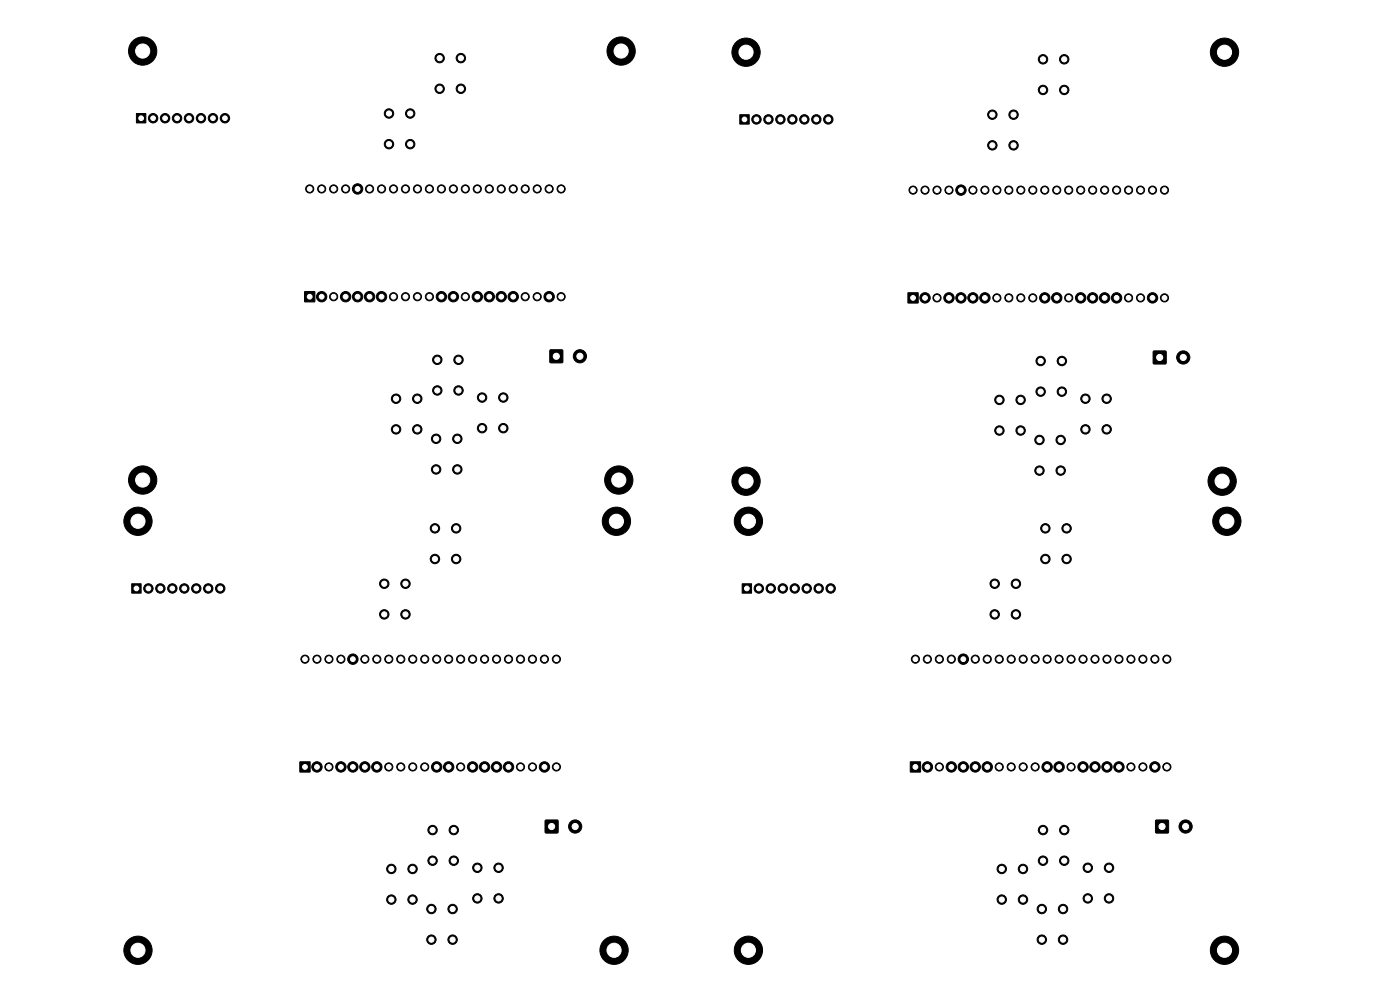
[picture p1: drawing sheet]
<svg xmlns="http://www.w3.org/2000/svg" width="297mm" height="210mm" viewBox="0 0 297 210" stroke-linecap="round" stroke-linejoin="round" font-family="sans-serif">
<g fill="#000" stroke="#000" stroke-width=".21">
<path d="M28.9 24.1h2v2h-2zM156.9 24.3h2v2h-2zM64.6 61.9h2.2v2.1h-2.2zM116.7 74.3h2.6v2.6h-2.6zM192.6 62.1h2.2v2.2h-2.2zM244.7 74.5h2.6v2.7h-2.6zM27.9 123.8h2v2h-2zM157.4 123.8h2v2h-2zM63.6 161.6h2.2v2.2h-2.2zM115.7 174h2.6v2.7h-2.6zM193.1 161.6h2.2v2.2h-2.2zM245.2 174h2.6v2.7h-2.6z"/>
<circle cx="30.3" cy="10.8" r="3"/>
<circle cx="93.3" cy="18.8" r="1"/>
<circle cx="93.3" cy="12.3" r="1"/>
<circle cx="97.8" cy="18.8" r="1"/>
<circle cx="97.8" cy="12.3" r="1"/>
<circle cx="131.8" cy="10.8" r="3"/>
<circle cx="158.3" cy="11.1" r="3"/>
<circle cx="221.3" cy="19.1" r="1"/>
<circle cx="221.3" cy="12.6" r="1"/>
<circle cx="225.8" cy="19.1" r="1"/>
<circle cx="225.8" cy="12.6" r="1"/>
<circle cx="259.8" cy="11.1" r="3"/>
<circle cx="32.5" cy="25.1" r="1"/>
<circle cx="35" cy="25.1" r="1"/>
<circle cx="37.6" cy="25.1" r="1"/>
<circle cx="40.1" cy="25.1" r="1"/>
<circle cx="42.6" cy="25.1" r="1"/>
<circle cx="45.2" cy="25.1" r="1"/>
<circle cx="47.7" cy="25.1" r="1"/>
<circle cx="82.5" cy="30.6" r="1"/>
<circle cx="82.5" cy="24.1" r="1"/>
<circle cx="87" cy="30.6" r="1"/>
<circle cx="87" cy="24.1" r="1"/>
<circle cx="160.5" cy="25.3" r="1"/>
<circle cx="163" cy="25.3" r="1"/>
<circle cx="165.6" cy="25.3" r="1"/>
<circle cx="168.1" cy="25.3" r="1"/>
<circle cx="170.6" cy="25.3" r="1"/>
<circle cx="173.2" cy="25.3" r="1"/>
<circle cx="175.7" cy="25.3" r="1"/>
<circle cx="210.5" cy="30.8" r="1"/>
<circle cx="210.5" cy="24.3" r="1"/>
<circle cx="215" cy="30.8" r="1"/>
<circle cx="215" cy="24.3" r="1"/>
<circle cx="65.7" cy="40.1" r=".87"/>
<circle cx="68.2" cy="40.1" r=".87"/>
<circle cx="70.8" cy="40.1" r=".87"/>
<circle cx="73.3" cy="40.1" r=".87"/>
<circle cx="75.9" cy="40.1" r="1.1"/>
<circle cx="78.4" cy="40.1" r=".87"/>
<circle cx="80.9" cy="40.1" r=".87"/>
<circle cx="83.5" cy="40.1" r=".87"/>
<circle cx="86" cy="40.1" r=".87"/>
<circle cx="88.6" cy="40.1" r=".87"/>
<circle cx="91.1" cy="40.1" r=".87"/>
<circle cx="93.6" cy="40.1" r=".87"/>
<circle cx="96.2" cy="40.1" r=".87"/>
<circle cx="98.7" cy="40.1" r=".87"/>
<circle cx="101.3" cy="40.1" r=".87"/>
<circle cx="103.8" cy="40.1" r=".87"/>
<circle cx="106.3" cy="40.1" r=".87"/>
<circle cx="108.9" cy="40.1" r=".87"/>
<circle cx="111.4" cy="40.1" r=".87"/>
<circle cx="114" cy="40.1" r=".87"/>
<circle cx="116.5" cy="40.1" r=".87"/>
<circle cx="119" cy="40.1" r=".87"/>
<circle cx="193.7" cy="40.3" r=".87"/>
<circle cx="196.2" cy="40.3" r=".87"/>
<circle cx="198.8" cy="40.3" r=".87"/>
<circle cx="201.3" cy="40.3" r=".87"/>
<circle cx="203.9" cy="40.3" r="1.1"/>
<circle cx="206.4" cy="40.3" r=".87"/>
<circle cx="208.9" cy="40.3" r=".87"/>
<circle cx="211.5" cy="40.3" r=".87"/>
<circle cx="214" cy="40.3" r=".87"/>
<circle cx="216.6" cy="40.3" r=".87"/>
<circle cx="219.1" cy="40.3" r=".87"/>
<circle cx="221.6" cy="40.3" r=".87"/>
<circle cx="224.2" cy="40.3" r=".87"/>
<circle cx="226.7" cy="40.3" r=".87"/>
<circle cx="229.3" cy="40.3" r=".87"/>
<circle cx="231.8" cy="40.3" r=".87"/>
<circle cx="234.3" cy="40.3" r=".87"/>
<circle cx="236.9" cy="40.3" r=".87"/>
<circle cx="239.4" cy="40.3" r=".87"/>
<circle cx="242" cy="40.3" r=".87"/>
<circle cx="244.5" cy="40.3" r=".87"/>
<circle cx="247" cy="40.3" r=".87"/>
<circle cx="68.2" cy="62.9" r="1.1"/>
<circle cx="70.8" cy="62.9" r=".87"/>
<circle cx="73.3" cy="62.9" r="1.1"/>
<circle cx="75.9" cy="62.9" r="1.1"/>
<circle cx="78.4" cy="62.9" r="1.1"/>
<circle cx="80.9" cy="62.9" r="1.1"/>
<circle cx="83.5" cy="62.9" r=".87"/>
<circle cx="86" cy="62.9" r=".87"/>
<circle cx="88.6" cy="62.9" r=".87"/>
<circle cx="91.1" cy="62.9" r=".87"/>
<circle cx="92.8" cy="76.3" r="1"/>
<circle cx="93.6" cy="62.9" r="1.1"/>
<circle cx="96.2" cy="62.9" r="1.1"/>
<circle cx="97.3" cy="76.3" r="1"/>
<circle cx="98.7" cy="62.9" r=".87"/>
<circle cx="101.3" cy="62.9" r="1.1"/>
<circle cx="103.8" cy="62.9" r="1.1"/>
<circle cx="106.3" cy="62.9" r="1.1"/>
<circle cx="108.9" cy="62.9" r="1.1"/>
<circle cx="111.4" cy="62.9" r=".87"/>
<circle cx="114" cy="62.9" r=".87"/>
<circle cx="116.5" cy="62.9" r="1.1"/>
<circle cx="119" cy="62.9" r=".87"/>
<circle cx="123" cy="75.6" r="1.4"/>
<circle cx="196.2" cy="63.2" r="1.1"/>
<circle cx="198.8" cy="63.2" r=".87"/>
<circle cx="201.3" cy="63.2" r="1.1"/>
<circle cx="203.9" cy="63.2" r="1.1"/>
<circle cx="206.4" cy="63.2" r="1.1"/>
<circle cx="208.9" cy="63.2" r="1.1"/>
<circle cx="211.5" cy="63.2" r=".87"/>
<circle cx="214" cy="63.2" r=".87"/>
<circle cx="216.6" cy="63.2" r=".87"/>
<circle cx="219.1" cy="63.2" r=".87"/>
<circle cx="220.8" cy="76.6" r="1"/>
<circle cx="221.6" cy="63.2" r="1.1"/>
<circle cx="224.2" cy="63.2" r="1.1"/>
<circle cx="225.3" cy="76.6" r="1"/>
<circle cx="226.7" cy="63.2" r=".87"/>
<circle cx="229.3" cy="63.2" r="1.1"/>
<circle cx="231.8" cy="63.2" r="1.1"/>
<circle cx="234.3" cy="63.2" r="1.1"/>
<circle cx="236.9" cy="63.2" r="1.1"/>
<circle cx="239.4" cy="63.2" r=".87"/>
<circle cx="242" cy="63.2" r=".87"/>
<circle cx="244.5" cy="63.2" r="1.1"/>
<circle cx="247" cy="63.2" r=".87"/>
<circle cx="251" cy="75.8" r="1.4"/>
<circle cx="84" cy="91.1" r="1"/>
<circle cx="84" cy="84.6" r="1"/>
<circle cx="88.5" cy="91.1" r="1"/>
<circle cx="88.5" cy="84.6" r="1"/>
<circle cx="92.5" cy="93.1" r="1"/>
<circle cx="92.5" cy="99.6" r="1"/>
<circle cx="92.8" cy="82.8" r="1"/>
<circle cx="97" cy="93.1" r="1"/>
<circle cx="97" cy="99.6" r="1"/>
<circle cx="97.3" cy="82.8" r="1"/>
<circle cx="102.3" cy="84.3" r="1"/>
<circle cx="102.3" cy="90.8" r="1"/>
<circle cx="106.8" cy="84.3" r="1"/>
<circle cx="106.8" cy="90.8" r="1"/>
<circle cx="212" cy="91.3" r="1"/>
<circle cx="212" cy="84.8" r="1"/>
<circle cx="216.5" cy="91.3" r="1"/>
<circle cx="216.5" cy="84.8" r="1"/>
<circle cx="220.5" cy="93.3" r="1"/>
<circle cx="220.5" cy="99.8" r="1"/>
<circle cx="220.8" cy="83.1" r="1"/>
<circle cx="225" cy="93.3" r="1"/>
<circle cx="225" cy="99.8" r="1"/>
<circle cx="225.3" cy="83.1" r="1"/>
<circle cx="230.3" cy="91.1" r="1"/>
<circle cx="230.3" cy="84.6" r="1"/>
<circle cx="234.8" cy="91.1" r="1"/>
<circle cx="234.8" cy="84.6" r="1"/>
<circle cx="29.3" cy="110.6" r="3"/>
<circle cx="30.3" cy="101.8" r="3"/>
<circle cx="92.3" cy="112.1" r="1"/>
<circle cx="92.3" cy="118.6" r="1"/>
<circle cx="96.8" cy="112.1" r="1"/>
<circle cx="96.8" cy="118.6" r="1"/>
<circle cx="130.8" cy="110.6" r="3"/>
<circle cx="131.3" cy="101.8" r="3"/>
<circle cx="158.3" cy="102.1" r="3"/>
<circle cx="158.8" cy="110.6" r="3"/>
<circle cx="221.8" cy="112.1" r="1"/>
<circle cx="221.8" cy="118.6" r="1"/>
<circle cx="226.3" cy="112.1" r="1"/>
<circle cx="226.3" cy="118.6" r="1"/>
<circle cx="259.3" cy="102.1" r="3"/>
<circle cx="260.3" cy="110.6" r="3"/>
<circle cx="31.5" cy="124.8" r="1"/>
<circle cx="34" cy="124.8" r="1"/>
<circle cx="36.6" cy="124.8" r="1"/>
<circle cx="39.1" cy="124.8" r="1"/>
<circle cx="41.6" cy="124.8" r="1"/>
<circle cx="44.2" cy="124.8" r="1"/>
<circle cx="46.7" cy="124.8" r="1"/>
<circle cx="64.7" cy="139.8" r=".87"/>
<circle cx="67.2" cy="139.8" r=".87"/>
<circle cx="69.8" cy="139.8" r=".87"/>
<circle cx="72.3" cy="139.8" r=".87"/>
<circle cx="74.9" cy="139.8" r="1.1"/>
<circle cx="77.4" cy="139.8" r=".87"/>
<circle cx="79.9" cy="139.8" r=".87"/>
<circle cx="81.5" cy="123.8" r="1"/>
<circle cx="81.5" cy="130.3" r="1"/>
<circle cx="82.5" cy="139.8" r=".87"/>
<circle cx="85" cy="139.8" r=".87"/>
<circle cx="86" cy="123.8" r="1"/>
<circle cx="86" cy="130.3" r="1"/>
<circle cx="87.6" cy="139.8" r=".87"/>
<circle cx="90.1" cy="139.8" r=".87"/>
<circle cx="92.6" cy="139.8" r=".87"/>
<circle cx="95.2" cy="139.8" r=".87"/>
<circle cx="97.7" cy="139.8" r=".87"/>
<circle cx="100.3" cy="139.8" r=".87"/>
<circle cx="102.8" cy="139.8" r=".87"/>
<circle cx="105.3" cy="139.8" r=".87"/>
<circle cx="107.9" cy="139.8" r=".87"/>
<circle cx="110.4" cy="139.8" r=".87"/>
<circle cx="113" cy="139.8" r=".87"/>
<circle cx="115.5" cy="139.8" r=".87"/>
<circle cx="118" cy="139.8" r=".87"/>
<circle cx="161" cy="124.8" r="1"/>
<circle cx="163.5" cy="124.8" r="1"/>
<circle cx="166.1" cy="124.8" r="1"/>
<circle cx="168.6" cy="124.8" r="1"/>
<circle cx="171.1" cy="124.8" r="1"/>
<circle cx="173.7" cy="124.8" r="1"/>
<circle cx="176.2" cy="124.8" r="1"/>
<circle cx="194.2" cy="139.8" r=".87"/>
<circle cx="196.7" cy="139.8" r=".87"/>
<circle cx="199.3" cy="139.8" r=".87"/>
<circle cx="201.8" cy="139.8" r=".87"/>
<circle cx="204.4" cy="139.8" r="1.1"/>
<circle cx="206.9" cy="139.8" r=".87"/>
<circle cx="209.4" cy="139.8" r=".87"/>
<circle cx="211" cy="123.8" r="1"/>
<circle cx="211" cy="130.3" r="1"/>
<circle cx="212" cy="139.8" r=".87"/>
<circle cx="214.5" cy="139.8" r=".87"/>
<circle cx="215.5" cy="123.8" r="1"/>
<circle cx="215.5" cy="130.3" r="1"/>
<circle cx="217.1" cy="139.8" r=".87"/>
<circle cx="219.6" cy="139.8" r=".87"/>
<circle cx="222.1" cy="139.8" r=".87"/>
<circle cx="224.7" cy="139.8" r=".87"/>
<circle cx="227.2" cy="139.8" r=".87"/>
<circle cx="229.8" cy="139.8" r=".87"/>
<circle cx="232.3" cy="139.8" r=".87"/>
<circle cx="234.8" cy="139.8" r=".87"/>
<circle cx="237.4" cy="139.8" r=".87"/>
<circle cx="239.9" cy="139.8" r=".87"/>
<circle cx="242.5" cy="139.8" r=".87"/>
<circle cx="245" cy="139.8" r=".87"/>
<circle cx="247.5" cy="139.8" r=".87"/>
<circle cx="67.2" cy="162.7" r="1.1"/>
<circle cx="69.8" cy="162.7" r=".87"/>
<circle cx="72.3" cy="162.7" r="1.1"/>
<circle cx="74.9" cy="162.7" r="1.1"/>
<circle cx="77.4" cy="162.7" r="1.1"/>
<circle cx="79.9" cy="162.7" r="1.1"/>
<circle cx="82.5" cy="162.7" r=".87"/>
<circle cx="85" cy="162.7" r=".87"/>
<circle cx="87.6" cy="162.7" r=".87"/>
<circle cx="90.1" cy="162.7" r=".87"/>
<circle cx="91.8" cy="176.1" r="1"/>
<circle cx="92.6" cy="162.7" r="1.1"/>
<circle cx="95.2" cy="162.7" r="1.1"/>
<circle cx="96.3" cy="176.1" r="1"/>
<circle cx="97.7" cy="162.7" r=".87"/>
<circle cx="100.3" cy="162.7" r="1.1"/>
<circle cx="102.8" cy="162.7" r="1.1"/>
<circle cx="105.3" cy="162.7" r="1.1"/>
<circle cx="107.9" cy="162.7" r="1.1"/>
<circle cx="110.4" cy="162.7" r=".87"/>
<circle cx="113" cy="162.7" r=".87"/>
<circle cx="115.5" cy="162.7" r="1.1"/>
<circle cx="118" cy="162.7" r=".87"/>
<circle cx="122" cy="175.3" r="1.4"/>
<circle cx="196.7" cy="162.7" r="1.1"/>
<circle cx="199.3" cy="162.7" r=".87"/>
<circle cx="201.8" cy="162.7" r="1.1"/>
<circle cx="204.4" cy="162.7" r="1.1"/>
<circle cx="206.9" cy="162.7" r="1.1"/>
<circle cx="209.4" cy="162.7" r="1.1"/>
<circle cx="212" cy="162.7" r=".87"/>
<circle cx="214.5" cy="162.7" r=".87"/>
<circle cx="217.1" cy="162.7" r=".87"/>
<circle cx="219.6" cy="162.7" r=".87"/>
<circle cx="221.3" cy="176.1" r="1"/>
<circle cx="222.1" cy="162.7" r="1.1"/>
<circle cx="224.7" cy="162.7" r="1.1"/>
<circle cx="225.8" cy="176.1" r="1"/>
<circle cx="227.2" cy="162.7" r=".87"/>
<circle cx="229.8" cy="162.7" r="1.1"/>
<circle cx="232.3" cy="162.7" r="1.1"/>
<circle cx="234.8" cy="162.7" r="1.1"/>
<circle cx="237.4" cy="162.7" r="1.1"/>
<circle cx="239.9" cy="162.7" r=".87"/>
<circle cx="242.5" cy="162.7" r=".87"/>
<circle cx="245" cy="162.7" r="1.1"/>
<circle cx="247.5" cy="162.7" r=".87"/>
<circle cx="251.5" cy="175.3" r="1.4"/>
<circle cx="83" cy="184.3" r="1"/>
<circle cx="83" cy="190.8" r="1"/>
<circle cx="87.5" cy="184.3" r="1"/>
<circle cx="87.5" cy="190.8" r="1"/>
<circle cx="91.5" cy="192.8" r="1"/>
<circle cx="91.5" cy="199.3" r="1"/>
<circle cx="91.8" cy="182.6" r="1"/>
<circle cx="96" cy="192.8" r="1"/>
<circle cx="96" cy="199.3" r="1"/>
<circle cx="96.3" cy="182.6" r="1"/>
<circle cx="101.3" cy="190.6" r="1"/>
<circle cx="101.3" cy="184.1" r="1"/>
<circle cx="105.8" cy="190.6" r="1"/>
<circle cx="105.8" cy="184.1" r="1"/>
<circle cx="212.5" cy="184.3" r="1"/>
<circle cx="212.5" cy="190.8" r="1"/>
<circle cx="217" cy="184.3" r="1"/>
<circle cx="217" cy="190.8" r="1"/>
<circle cx="221" cy="192.8" r="1"/>
<circle cx="221" cy="199.3" r="1"/>
<circle cx="221.3" cy="182.6" r="1"/>
<circle cx="225.5" cy="192.8" r="1"/>
<circle cx="225.5" cy="199.3" r="1"/>
<circle cx="225.8" cy="182.6" r="1"/>
<circle cx="230.8" cy="190.6" r="1"/>
<circle cx="230.8" cy="184.1" r="1"/>
<circle cx="235.3" cy="190.6" r="1"/>
<circle cx="235.3" cy="184.1" r="1"/>
<circle cx="29.3" cy="201.6" r="3"/>
<circle cx="130.3" cy="201.6" r="3"/>
<circle cx="158.8" cy="201.6" r="3"/>
<circle cx="259.8" cy="201.6" r="3"/>
</g>
<g fill="#fff" stroke="#fff" stroke-width=".21">
<circle cx="158.8" cy="110.6" r="1.5"/>
<circle cx="259.8" cy="201.6" r="1.5"/>
<circle cx="260.3" cy="110.6" r="1.5"/>
<circle cx="158.8" cy="201.6" r="1.5"/>
<circle cx="230.8" cy="190.6" r=".55"/>
<circle cx="230.8" cy="184.1" r=".55"/>
<circle cx="235.3" cy="190.6" r=".55"/>
<circle cx="235.3" cy="184.1" r=".55"/>
<circle cx="212.5" cy="190.8" r=".55"/>
<circle cx="212.5" cy="184.3" r=".55"/>
<circle cx="217" cy="190.8" r=".55"/>
<circle cx="217" cy="184.3" r=".55"/>
<circle cx="221.8" cy="118.6" r=".55"/>
<circle cx="221.8" cy="112.1" r=".55"/>
<circle cx="226.3" cy="118.6" r=".55"/>
<circle cx="226.3" cy="112.1" r=".55"/>
<circle cx="194.2" cy="162.7" r=".51"/>
<circle cx="196.7" cy="162.7" r=".51"/>
<circle cx="199.3" cy="162.7" r=".51"/>
<circle cx="201.8" cy="162.7" r=".51"/>
<circle cx="204.4" cy="162.7" r=".51"/>
<circle cx="206.9" cy="162.7" r=".51"/>
<circle cx="209.4" cy="162.7" r=".51"/>
<circle cx="212" cy="162.7" r=".51"/>
<circle cx="214.5" cy="162.7" r=".51"/>
<circle cx="217.1" cy="162.7" r=".51"/>
<circle cx="219.6" cy="162.7" r=".51"/>
<circle cx="222.1" cy="162.7" r=".51"/>
<circle cx="224.7" cy="162.7" r=".51"/>
<circle cx="227.2" cy="162.7" r=".51"/>
<circle cx="229.8" cy="162.7" r=".51"/>
<circle cx="232.3" cy="162.7" r=".51"/>
<circle cx="234.8" cy="162.7" r=".51"/>
<circle cx="237.4" cy="162.7" r=".51"/>
<circle cx="239.9" cy="162.7" r=".51"/>
<circle cx="242.5" cy="162.7" r=".51"/>
<circle cx="245" cy="162.7" r=".51"/>
<circle cx="247.5" cy="162.7" r=".51"/>
<circle cx="194.2" cy="139.8" r=".51"/>
<circle cx="196.7" cy="139.8" r=".51"/>
<circle cx="199.3" cy="139.8" r=".51"/>
<circle cx="201.8" cy="139.8" r=".51"/>
<circle cx="204.4" cy="139.8" r=".51"/>
<circle cx="206.9" cy="139.8" r=".51"/>
<circle cx="209.4" cy="139.8" r=".51"/>
<circle cx="212" cy="139.8" r=".51"/>
<circle cx="214.5" cy="139.8" r=".51"/>
<circle cx="217.1" cy="139.8" r=".51"/>
<circle cx="219.6" cy="139.8" r=".51"/>
<circle cx="222.1" cy="139.8" r=".51"/>
<circle cx="224.7" cy="139.8" r=".51"/>
<circle cx="227.2" cy="139.8" r=".51"/>
<circle cx="229.8" cy="139.8" r=".51"/>
<circle cx="232.3" cy="139.8" r=".51"/>
<circle cx="234.8" cy="139.8" r=".51"/>
<circle cx="237.4" cy="139.8" r=".51"/>
<circle cx="239.9" cy="139.8" r=".51"/>
<circle cx="242.5" cy="139.8" r=".51"/>
<circle cx="245" cy="139.8" r=".51"/>
<circle cx="247.5" cy="139.8" r=".51"/>
<circle cx="221" cy="199.3" r=".55"/>
<circle cx="221" cy="192.8" r=".55"/>
<circle cx="225.5" cy="199.3" r=".55"/>
<circle cx="225.5" cy="192.8" r=".55"/>
<circle cx="211" cy="130.3" r=".55"/>
<circle cx="211" cy="123.8" r=".55"/>
<circle cx="215.5" cy="130.3" r=".55"/>
<circle cx="215.5" cy="123.8" r=".55"/>
<circle cx="246.5" cy="175.3" r=".65"/>
<circle cx="251.5" cy="175.3" r=".65"/>
<circle cx="221.3" cy="182.6" r=".55"/>
<circle cx="221.3" cy="176.1" r=".55"/>
<circle cx="225.8" cy="182.6" r=".55"/>
<circle cx="225.8" cy="176.1" r=".55"/>
<circle cx="158.4" cy="124.8" r=".5"/>
<circle cx="161" cy="124.8" r=".5"/>
<circle cx="163.5" cy="124.8" r=".5"/>
<circle cx="166.1" cy="124.8" r=".5"/>
<circle cx="168.6" cy="124.8" r=".5"/>
<circle cx="171.1" cy="124.8" r=".5"/>
<circle cx="173.7" cy="124.8" r=".5"/>
<circle cx="176.2" cy="124.8" r=".5"/>
<circle cx="29.3" cy="110.6" r="1.5"/>
<circle cx="130.3" cy="201.6" r="1.5"/>
<circle cx="130.8" cy="110.6" r="1.5"/>
<circle cx="29.3" cy="201.6" r="1.5"/>
<circle cx="101.3" cy="190.6" r=".55"/>
<circle cx="101.3" cy="184.1" r=".55"/>
<circle cx="105.8" cy="190.6" r=".55"/>
<circle cx="105.8" cy="184.1" r=".55"/>
<circle cx="83" cy="190.8" r=".55"/>
<circle cx="83" cy="184.3" r=".55"/>
<circle cx="87.5" cy="190.8" r=".55"/>
<circle cx="87.5" cy="184.3" r=".55"/>
<circle cx="92.3" cy="118.6" r=".55"/>
<circle cx="92.3" cy="112.1" r=".55"/>
<circle cx="96.8" cy="118.6" r=".55"/>
<circle cx="96.8" cy="112.1" r=".55"/>
<circle cx="64.7" cy="162.7" r=".51"/>
<circle cx="67.2" cy="162.7" r=".51"/>
<circle cx="69.8" cy="162.7" r=".51"/>
<circle cx="72.3" cy="162.7" r=".51"/>
<circle cx="74.9" cy="162.7" r=".51"/>
<circle cx="77.4" cy="162.7" r=".51"/>
<circle cx="79.9" cy="162.7" r=".51"/>
<circle cx="82.5" cy="162.7" r=".51"/>
<circle cx="85" cy="162.7" r=".51"/>
<circle cx="87.6" cy="162.7" r=".51"/>
<circle cx="90.1" cy="162.7" r=".51"/>
<circle cx="92.6" cy="162.7" r=".51"/>
<circle cx="95.2" cy="162.7" r=".51"/>
<circle cx="97.7" cy="162.7" r=".51"/>
<circle cx="100.3" cy="162.7" r=".51"/>
<circle cx="102.8" cy="162.7" r=".51"/>
<circle cx="105.3" cy="162.7" r=".51"/>
<circle cx="107.9" cy="162.7" r=".51"/>
<circle cx="110.4" cy="162.7" r=".51"/>
<circle cx="113" cy="162.7" r=".51"/>
<circle cx="115.5" cy="162.7" r=".51"/>
<circle cx="118" cy="162.7" r=".51"/>
<circle cx="64.7" cy="139.8" r=".51"/>
<circle cx="67.2" cy="139.8" r=".51"/>
<circle cx="69.8" cy="139.8" r=".51"/>
<circle cx="72.3" cy="139.8" r=".51"/>
<circle cx="74.9" cy="139.8" r=".51"/>
<circle cx="77.4" cy="139.8" r=".51"/>
<circle cx="79.9" cy="139.8" r=".51"/>
<circle cx="82.5" cy="139.8" r=".51"/>
<circle cx="85" cy="139.8" r=".51"/>
<circle cx="87.6" cy="139.8" r=".51"/>
<circle cx="90.1" cy="139.8" r=".51"/>
<circle cx="92.6" cy="139.8" r=".51"/>
<circle cx="95.2" cy="139.8" r=".51"/>
<circle cx="97.7" cy="139.8" r=".51"/>
<circle cx="100.3" cy="139.8" r=".51"/>
<circle cx="102.8" cy="139.8" r=".51"/>
<circle cx="105.3" cy="139.8" r=".51"/>
<circle cx="107.9" cy="139.8" r=".51"/>
<circle cx="110.4" cy="139.8" r=".51"/>
<circle cx="113" cy="139.8" r=".51"/>
<circle cx="115.5" cy="139.8" r=".51"/>
<circle cx="118" cy="139.8" r=".51"/>
<circle cx="91.5" cy="199.3" r=".55"/>
<circle cx="91.5" cy="192.8" r=".55"/>
<circle cx="96" cy="199.3" r=".55"/>
<circle cx="96" cy="192.8" r=".55"/>
<circle cx="81.5" cy="130.3" r=".55"/>
<circle cx="81.5" cy="123.8" r=".55"/>
<circle cx="86" cy="130.3" r=".55"/>
<circle cx="86" cy="123.8" r=".55"/>
<circle cx="117" cy="175.3" r=".65"/>
<circle cx="122" cy="175.3" r=".65"/>
<circle cx="91.8" cy="182.6" r=".55"/>
<circle cx="91.8" cy="176.1" r=".55"/>
<circle cx="96.3" cy="182.6" r=".55"/>
<circle cx="96.3" cy="176.1" r=".55"/>
<circle cx="28.9" cy="124.8" r=".5"/>
<circle cx="31.5" cy="124.8" r=".5"/>
<circle cx="34" cy="124.8" r=".5"/>
<circle cx="36.6" cy="124.8" r=".5"/>
<circle cx="39.1" cy="124.8" r=".5"/>
<circle cx="41.6" cy="124.8" r=".5"/>
<circle cx="44.2" cy="124.8" r=".5"/>
<circle cx="46.7" cy="124.8" r=".5"/>
<circle cx="158.3" cy="11.1" r="1.5"/>
<circle cx="259.3" cy="102.1" r="1.5"/>
<circle cx="259.8" cy="11.1" r="1.5"/>
<circle cx="158.3" cy="102.1" r="1.5"/>
<circle cx="230.3" cy="91.1" r=".55"/>
<circle cx="230.3" cy="84.6" r=".55"/>
<circle cx="234.8" cy="91.1" r=".55"/>
<circle cx="234.8" cy="84.6" r=".55"/>
<circle cx="212" cy="91.3" r=".55"/>
<circle cx="212" cy="84.8" r=".55"/>
<circle cx="216.5" cy="91.3" r=".55"/>
<circle cx="216.5" cy="84.8" r=".55"/>
<circle cx="221.3" cy="19.1" r=".55"/>
<circle cx="221.3" cy="12.6" r=".55"/>
<circle cx="225.8" cy="19.1" r=".55"/>
<circle cx="225.8" cy="12.6" r=".55"/>
<circle cx="193.7" cy="63.2" r=".51"/>
<circle cx="196.2" cy="63.2" r=".51"/>
<circle cx="198.8" cy="63.2" r=".51"/>
<circle cx="201.3" cy="63.2" r=".51"/>
<circle cx="203.9" cy="63.2" r=".51"/>
<circle cx="206.4" cy="63.2" r=".51"/>
<circle cx="208.9" cy="63.2" r=".51"/>
<circle cx="211.5" cy="63.2" r=".51"/>
<circle cx="214" cy="63.2" r=".51"/>
<circle cx="216.6" cy="63.2" r=".51"/>
<circle cx="219.1" cy="63.2" r=".51"/>
<circle cx="221.6" cy="63.2" r=".51"/>
<circle cx="224.2" cy="63.2" r=".51"/>
<circle cx="226.7" cy="63.2" r=".51"/>
<circle cx="229.3" cy="63.2" r=".51"/>
<circle cx="231.8" cy="63.2" r=".51"/>
<circle cx="234.3" cy="63.2" r=".51"/>
<circle cx="236.9" cy="63.2" r=".51"/>
<circle cx="239.4" cy="63.2" r=".51"/>
<circle cx="242" cy="63.2" r=".51"/>
<circle cx="244.5" cy="63.2" r=".51"/>
<circle cx="247" cy="63.2" r=".51"/>
<circle cx="193.7" cy="40.3" r=".51"/>
<circle cx="196.2" cy="40.3" r=".51"/>
<circle cx="198.8" cy="40.3" r=".51"/>
<circle cx="201.3" cy="40.3" r=".51"/>
<circle cx="203.9" cy="40.3" r=".51"/>
<circle cx="206.4" cy="40.3" r=".51"/>
<circle cx="208.9" cy="40.3" r=".51"/>
<circle cx="211.5" cy="40.3" r=".51"/>
<circle cx="214" cy="40.3" r=".51"/>
<circle cx="216.6" cy="40.3" r=".51"/>
<circle cx="219.1" cy="40.3" r=".51"/>
<circle cx="221.6" cy="40.3" r=".51"/>
<circle cx="224.2" cy="40.3" r=".51"/>
<circle cx="226.7" cy="40.3" r=".51"/>
<circle cx="229.3" cy="40.3" r=".51"/>
<circle cx="231.8" cy="40.3" r=".51"/>
<circle cx="234.3" cy="40.3" r=".51"/>
<circle cx="236.9" cy="40.3" r=".51"/>
<circle cx="239.4" cy="40.3" r=".51"/>
<circle cx="242" cy="40.3" r=".51"/>
<circle cx="244.5" cy="40.3" r=".51"/>
<circle cx="247" cy="40.3" r=".51"/>
<circle cx="220.5" cy="99.8" r=".55"/>
<circle cx="220.5" cy="93.3" r=".55"/>
<circle cx="225" cy="99.8" r=".55"/>
<circle cx="225" cy="93.3" r=".55"/>
<circle cx="210.5" cy="30.8" r=".55"/>
<circle cx="210.5" cy="24.3" r=".55"/>
<circle cx="215" cy="30.8" r=".55"/>
<circle cx="215" cy="24.3" r=".55"/>
<circle cx="246" cy="75.8" r=".65"/>
<circle cx="251" cy="75.8" r=".65"/>
<circle cx="220.8" cy="83.1" r=".55"/>
<circle cx="220.8" cy="76.6" r=".55"/>
<circle cx="225.3" cy="83.1" r=".55"/>
<circle cx="225.3" cy="76.6" r=".55"/>
<circle cx="157.9" cy="25.3" r=".5"/>
<circle cx="160.5" cy="25.3" r=".5"/>
<circle cx="163" cy="25.3" r=".5"/>
<circle cx="165.6" cy="25.3" r=".5"/>
<circle cx="168.1" cy="25.3" r=".5"/>
<circle cx="170.6" cy="25.3" r=".5"/>
<circle cx="173.2" cy="25.3" r=".5"/>
<circle cx="175.7" cy="25.3" r=".5"/>
<circle cx="131.3" cy="101.8" r="1.5"/>
<circle cx="131.8" cy="10.8" r="1.5"/>
<circle cx="30.3" cy="10.8" r="1.5"/>
<circle cx="30.3" cy="101.8" r="1.5"/>
<circle cx="92.5" cy="99.6" r=".55"/>
<circle cx="92.5" cy="93.1" r=".55"/>
<circle cx="97" cy="99.6" r=".55"/>
<circle cx="97" cy="93.1" r=".55"/>
<circle cx="92.8" cy="82.8" r=".55"/>
<circle cx="92.8" cy="76.3" r=".55"/>
<circle cx="97.3" cy="82.8" r=".55"/>
<circle cx="97.3" cy="76.3" r=".55"/>
<circle cx="82.5" cy="30.6" r=".55"/>
<circle cx="82.5" cy="24.1" r=".55"/>
<circle cx="87" cy="30.6" r=".55"/>
<circle cx="87" cy="24.1" r=".55"/>
<circle cx="118" cy="75.6" r=".65"/>
<circle cx="123" cy="75.6" r=".65"/>
<circle cx="29.9" cy="25.1" r=".5"/>
<circle cx="32.5" cy="25.1" r=".5"/>
<circle cx="35" cy="25.1" r=".5"/>
<circle cx="37.6" cy="25.1" r=".5"/>
<circle cx="40.1" cy="25.1" r=".5"/>
<circle cx="42.6" cy="25.1" r=".5"/>
<circle cx="45.2" cy="25.1" r=".5"/>
<circle cx="47.7" cy="25.1" r=".5"/>
<circle cx="93.3" cy="18.8" r=".55"/>
<circle cx="93.3" cy="12.3" r=".55"/>
<circle cx="97.8" cy="18.8" r=".55"/>
<circle cx="97.8" cy="12.3" r=".55"/>
<circle cx="84" cy="91.1" r=".55"/>
<circle cx="84" cy="84.6" r=".55"/>
<circle cx="88.5" cy="91.1" r=".55"/>
<circle cx="88.5" cy="84.6" r=".55"/>
<circle cx="102.3" cy="90.8" r=".55"/>
<circle cx="102.3" cy="84.3" r=".55"/>
<circle cx="106.8" cy="90.8" r=".55"/>
<circle cx="106.8" cy="84.3" r=".55"/>
<circle cx="119" cy="40.1" r=".51"/>
<circle cx="116.5" cy="40.1" r=".51"/>
<circle cx="114" cy="40.1" r=".51"/>
<circle cx="111.4" cy="40.1" r=".51"/>
<circle cx="108.9" cy="40.1" r=".51"/>
<circle cx="106.3" cy="40.1" r=".51"/>
<circle cx="103.8" cy="40.1" r=".51"/>
<circle cx="101.3" cy="40.1" r=".51"/>
<circle cx="98.7" cy="40.1" r=".51"/>
<circle cx="96.2" cy="40.1" r=".51"/>
<circle cx="93.6" cy="40.1" r=".51"/>
<circle cx="91.1" cy="40.1" r=".51"/>
<circle cx="88.6" cy="40.1" r=".51"/>
<circle cx="86" cy="40.1" r=".51"/>
<circle cx="83.5" cy="40.1" r=".51"/>
<circle cx="80.9" cy="40.1" r=".51"/>
<circle cx="78.4" cy="40.1" r=".51"/>
<circle cx="75.9" cy="40.1" r=".51"/>
<circle cx="73.3" cy="40.1" r=".51"/>
<circle cx="70.8" cy="40.1" r=".51"/>
<circle cx="68.2" cy="40.1" r=".51"/>
<circle cx="65.7" cy="40.1" r=".51"/>
<circle cx="119" cy="62.9" r=".51"/>
<circle cx="116.5" cy="62.9" r=".51"/>
<circle cx="114" cy="62.9" r=".51"/>
<circle cx="111.4" cy="62.9" r=".51"/>
<circle cx="108.9" cy="62.9" r=".51"/>
<circle cx="106.3" cy="62.9" r=".51"/>
<circle cx="103.8" cy="62.9" r=".51"/>
<circle cx="101.3" cy="62.9" r=".51"/>
<circle cx="98.7" cy="62.9" r=".51"/>
<circle cx="96.2" cy="62.9" r=".51"/>
<circle cx="93.6" cy="62.9" r=".51"/>
<circle cx="91.1" cy="62.9" r=".51"/>
<circle cx="88.6" cy="62.9" r=".51"/>
<circle cx="86" cy="62.9" r=".51"/>
<circle cx="83.5" cy="62.9" r=".51"/>
<circle cx="80.9" cy="62.9" r=".51"/>
<circle cx="78.4" cy="62.9" r=".51"/>
<circle cx="75.9" cy="62.9" r=".51"/>
<circle cx="73.3" cy="62.9" r=".51"/>
<circle cx="70.8" cy="62.9" r=".51"/>
<circle cx="68.2" cy="62.9" r=".51"/>
<circle cx="65.7" cy="62.9" r=".51"/>
</g>
</svg>
